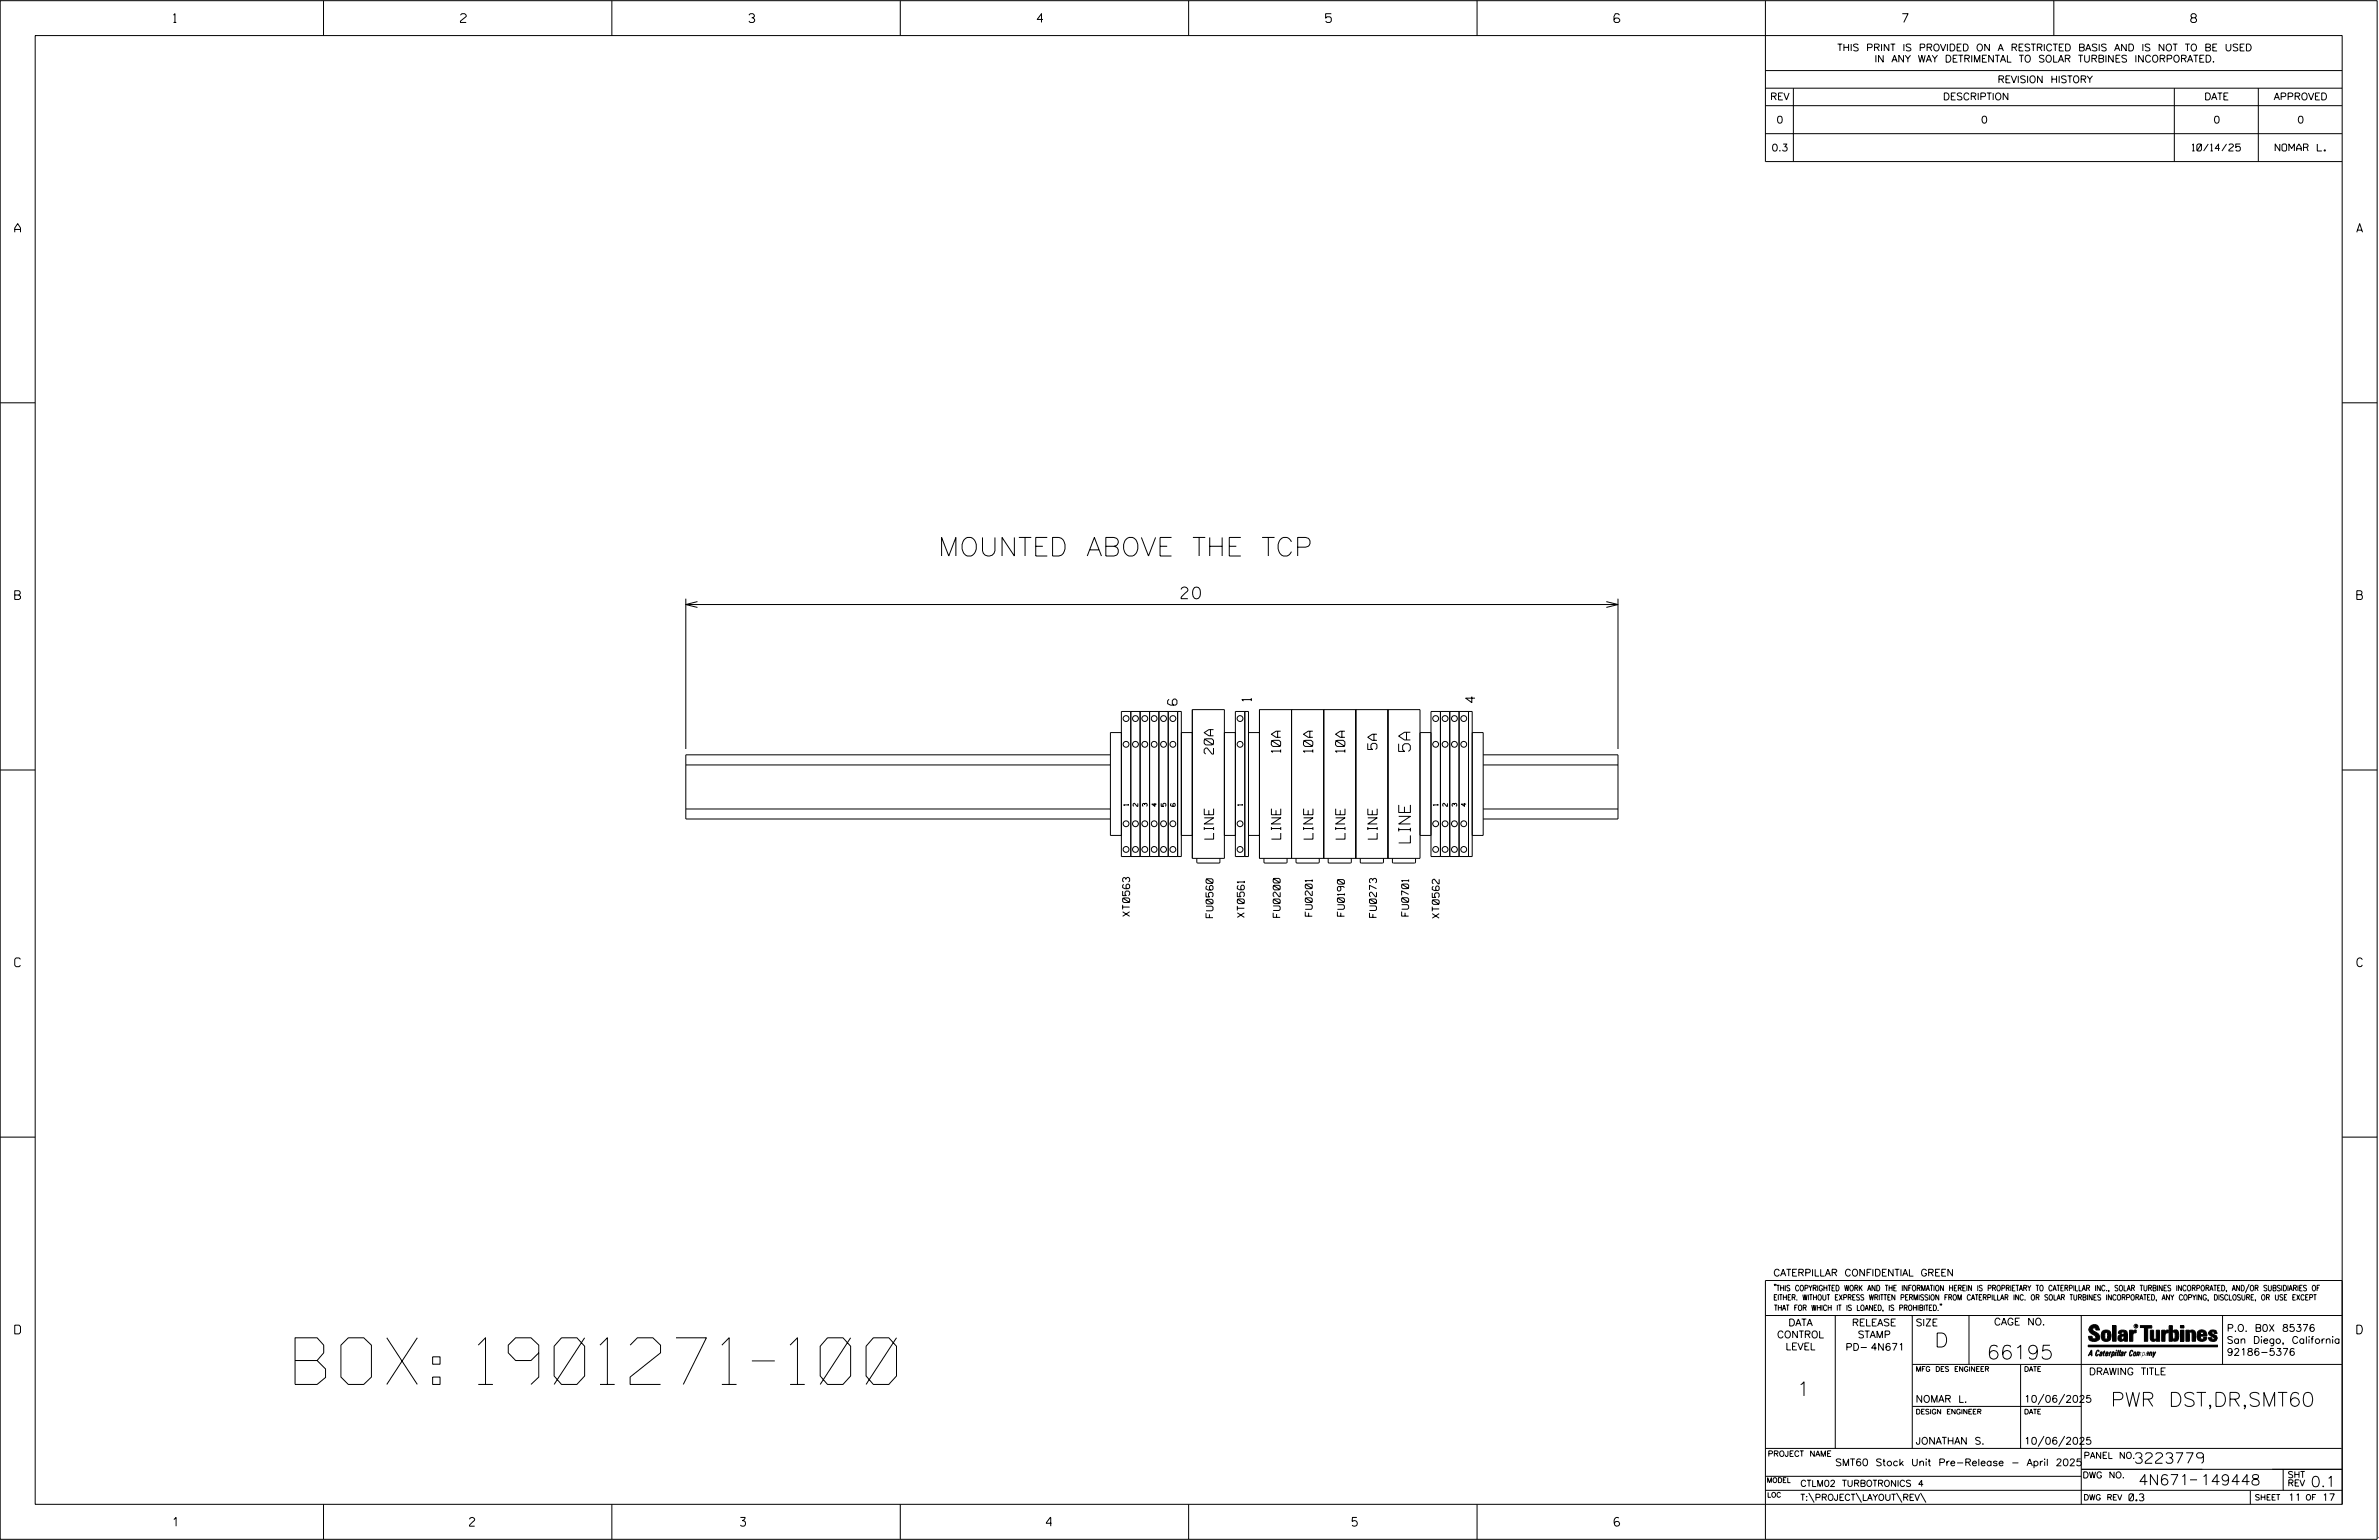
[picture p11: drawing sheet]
<svg xmlns="http://www.w3.org/2000/svg" width="864mm" height="559mm" viewBox="0 0 864 559" stroke-linecap="round" stroke-linejoin="round" font-family="sans-serif">
<defs><g id="words">
<text font-size="16.9" x="107.1" y="502.3">BOX: 1901271-100</text>
<text font-size="6.8" x="340.5" y="201.8">MOUNTED ABOVE THE TCP</text>
<g font-size="5.1">
<text x="702.3" y="488.8">D</text>
<text x="721.2" y="493.2">66195</text>
<text x="652.2" y="506.5">1</text>
<text x="766.3" y="510.3">PWR DST,DR,SMT60</text>
</g>
<g font-size="4.2">
<text x="428.7" y="217.2">20</text>
<text x="511.9" y="272.7" transform="rotate(-90 511.9 272.7)">5A</text>
<text x="512" y="305.9" transform="rotate(-90 512 305.9)">LINE</text>
</g>
<g font-size="3.8">
<text x="775.1" y="531">3223779</text>
<text x="776.3" y="538.9">4N671</text>
<text x="798.8" y="538.9">149448</text>
<text x="838.8" y="539.5">0.1</text>
</g>
<g font-size="3.4">
<text x="427.3" y="255.9" transform="rotate(-90 427.3 255.9)">6</text>
<text x="454.2" y="254.4" transform="rotate(-90 454.2 254.4)">1</text>
<text x="535.5" y="255" transform="rotate(-90 535.5 255)">4</text>
<text x="440.5" y="273.6" transform="rotate(-90 440.5 273.6)">20A</text>
<text x="464.9" y="273.1" transform="rotate(-90 464.9 273.1)">10A</text>
<text x="476.6" y="273.1" transform="rotate(-90 476.6 273.1)">10A</text>
<text x="488.2" y="273.1" transform="rotate(-90 488.2 273.1)">10A</text>
<text x="499.9" y="272" transform="rotate(-90 499.9 272)">5A</text>
<text x="440.6" y="304.5" transform="rotate(-90 440.6 304.5)">LINE</text>
<text x="464.9" y="304.5" transform="rotate(-90 464.9 304.5)">LINE</text>
<text x="476.6" y="304.5" transform="rotate(-90 476.6 304.5)">LINE</text>
<text x="488.2" y="304.5" transform="rotate(-90 488.2 304.5)">LINE</text>
<text x="499.9" y="304.5" transform="rotate(-90 499.9 304.5)">LINE</text>
</g>
<g font-size="3.2">
<text x="63" y="8.2">1</text>
<text x="167.2" y="8.2">2</text>
<text x="271.8" y="8.2">3</text>
<text x="376.5" y="8.2">4</text>
<text x="481.2" y="8.2">5</text>
<text x="690.6" y="8.2">7</text>
<text x="795.3" y="8.2">8</text>
<text x="5.4" y="84.3">A</text>
<text x="855.5" y="84.3">A</text>
<text x="5.4" y="217.5">B</text>
<text x="855.6" y="217.5">B</text>
<text x="5.4" y="350.8">C</text>
<text x="855.6" y="350.8">C</text>
<text x="5.4" y="484">D</text>
<text x="855.6" y="484">D</text>
<text x="62.8" y="553.8">1</text>
<text x="170.4" y="553.8">2</text>
<text x="268.8" y="553.8">3</text>
<text x="379.8" y="553.8">4</text>
<text x="490.8" y="553.8">5</text>
<text x="585.9" y="553.8">6</text>
</g>
<g font-size="2.5">
<text x="666.9" y="18.5">THIS PRINT IS PROVIDED ON A RESTRICTED BASIS AND IS NOT TO BE USED</text>
<text x="680.5" y="22.6">IN ANY WAY DETRIMENTAL TO SOLAR TURBINES INCORPORATED.</text>
<text x="725.1" y="30">REVISION HISTORY</text>
<text x="642.6" y="36.3">REV</text>
<text x="705.3" y="36.3">DESCRIPTION</text>
<text x="800.2" y="36.3">DATE</text>
<text x="825.4" y="36.3">APPROVED</text>
<text x="644.9" y="44.7">0</text>
<text x="719.1" y="44.7">0</text>
<text x="803.5" y="44.7">0</text>
<text x="834" y="44.7">0</text>
<text x="643.1" y="54.8">0.3</text>
<text x="795.8" y="54.8">10/14/25</text>
<text x="825.9" y="54.8">NOMAR L.</text>
<text x="410.1" y="332.5" transform="rotate(-90 410.1 332.5)">XT0563</text>
<text x="440.3" y="333" transform="rotate(-90 440.3 333)">FU0560</text>
<text x="451.7" y="332.9" transform="rotate(-90 451.7 332.9)">XT0561</text>
<text x="464.7" y="332.9" transform="rotate(-90 464.7 332.9)">FU0200</text>
<text x="476.4" y="332.4" transform="rotate(-90 476.4 332.4)">FU0201</text>
<text x="488" y="332.4" transform="rotate(-90 488 332.4)">FU0190</text>
<text x="499.7" y="332.9" transform="rotate(-90 499.7 332.9)">FU0273</text>
<text x="511.3" y="332.4" transform="rotate(-90 511.3 332.4)">FU0701</text>
<text x="522.4" y="333.2" transform="rotate(-90 522.4 333.2)">XT0562</text>
<text x="643.8" y="463">CATERPILLAR CONFIDENTIAL GREEN</text>
<text x="645.1" y="485.5">CONTROL</text>
<text x="649.2" y="481.1">DATA</text>
<text x="672.3" y="481.1">RELEASE</text>
<text x="674.4" y="485.5">STAMP</text>
<text x="695.4" y="481.1">SIZE</text>
<text x="723.8" y="480.8">CAGE NO.</text>
<text x="808.4" y="483.1">P.O. B0X 85376</text>
<text x="648.2" y="489.8">LEVEL</text>
<text x="669.9" y="490">PD- 4N671</text>
<text x="808.4" y="487.5">San Diego, California</text>
<text x="808.4" y="491.8">92186-5376</text>
<text x="758.3" y="498.9">DRAWING TITLE</text>
<text x="695.4" y="508.9">NOMAR L.</text>
<text x="734.8" y="508.9">10/06/2025</text>
<text x="695.4" y="524.1">JONATHAN S.</text>
<text x="734.8" y="524.1">10/06/2025</text>
<text x="666.2" y="531.9">SMT60 Stock Unit Pre-Release - April 2025</text>
<text x="772.8" y="544.6">0.3</text>
<text x="830.6" y="544.6">11</text>
<text x="842.9" y="544.6">17</text>
</g>
<g font-size="2.3">
<text x="756.4" y="529.2">PANEL NO.</text>
<text x="653.5" y="539.4">CTLM02 TURBOTRONICS 4</text>
<text x="756" y="536.3">DWG NO.</text>
<text x="830.4" y="539.3">REV</text>
<text x="830.4" y="536.2">SHT</text>
<text x="653.5" y="544.5">T:\PROJECT\LAYOUT\REV\</text>
</g>
<g font-size="2">
<text x="643.8" y="468.4">&quot;THIS COPYRIGHTED WORK AND THE INFORMATION HEREIN IS PROPRIETARY TO CATERPILLAR INC., SOLAR TURBINES INCORPORATED, AND/OR SUBSIDIARIES OF</text>
<text x="643.8" y="471.8">EITHER. WITHOUT EXPRESS WRITTEN PERMISSION FROM CATERPILLAR INC. OR SOLAR TURBINES INCORPORATED, ANY COPYING, DISCLOSURE, OR USE EXCEPT</text>
<text x="644" y="475.6">THAT FOR WHICH IT IS LOANED, IS PROHIBITED.&quot;</text>
<text x="641.7" y="528.5">PROJECT NAME</text>
<text x="756.3" y="544.3">DWG REV</text>
<text x="818.5" y="544.3">SHEET</text>
<text x="836.9" y="544.3">OF</text>
</g>
<g font-size="1.8">
<text x="695.4" y="497.6">MFG DES ENGINEER</text>
<text x="734.8" y="497.6">DATE</text>
<text x="695.4" y="513.1">DESIGN ENGINEER</text>
<text x="734.8" y="513.1">DATE</text>
<text x="641.3" y="538">MODEL</text>
<text x="641.5" y="543.3">LOC</text>
</g>
<g font-size="1.7">
<text x="409.6" y="292.3" transform="rotate(-90 409.6 292.3)">1</text>
<text x="413" y="292.6" transform="rotate(-90 413 292.6)">2</text>
<text x="416.4" y="292.6" transform="rotate(-90 416.4 292.6)">3</text>
<text x="419.8" y="292.6" transform="rotate(-90 419.8 292.6)">4</text>
<text x="423.2" y="292.6" transform="rotate(-90 423.2 292.6)">5</text>
<text x="451" y="292.3" transform="rotate(-90 451 292.3)">1</text>
<text x="522" y="292.3" transform="rotate(-90 522 292.3)">1</text>
<text x="525.4" y="292.6" transform="rotate(-90 525.4 292.6)">2</text>
<text x="528.8" y="292.6" transform="rotate(-90 528.8 292.6)">3</text>
<text x="532.2" y="292.6" transform="rotate(-90 532.2 292.6)">4</text>
</g>
<text font-size=".9" x="775.1" y="481.7">R</text>
</g></defs>
<g fill="none" stroke="#000" stroke-width=".36">
<path d="M.1 .2h862.8v558.4h-862.8zM12.8 12.9h837.4v533h-837.4zM117.4 .2v12.7M222.1 .2v12.7M326.8 .2v12.7M431.5 .2v12.7M536.2 .2v12.7M587.9 5.5l-.5-.5h-1l-.5 1v1.7l.5 .4h1l.6-.4v-.6l-.6-.5h-1l-.5 .5M640.9 .2v58.4h209.3M745.6 .2v12.7M640.9 25.6h209.3M640.9 32h209.3"/>
<path d="M640.9 38.3h209.3M651 32v26.6M789.3 32v26.6M819.8 32v26.6M640.9 48.5h209.3M.1 146.2h12.7M850.2 146.2h12.7M249 217.2v54.6M249 219.4h338.3M253.2 218.3l-4.2 1.1 4.2 1M583.1 218.3l4.2 1.1-4.2 1M587.3 217.2v54.6"/>
<path d="M407.1 258.2h21.7v52.6h-21.7zM410.5 258.2v52.6M413.9 258.2v52.6M417.3 258.2v52.6M420.7 258.2v52.6M424.1 258.2v52.6M427.5 258.2v52.6M432.8 257.5h11.7v54h-11.7zM448.5 258.2h4.7v52.6h-4.7zM451.9 258.2v52.6M457.2 257.5h58.3v54h-58.3zM468.8 257.5v54"/>
<path d="M480.5 257.5v54M492.2 257.5v54M503.8 257.5v54M519.5 258.2h14.9v52.6h-14.9zM522.9 258.2v52.6M526.3 258.2v52.6M529.7 258.2v52.6M533.1 258.2v52.6M.1 279.4h12.7M249 277.6h154.1M403.1 273.9h-154.1v23.3h154.1M407.1 265.8h-4v37.3h4"/>
<path d="M428.8 265.8h4M444.5 265.8h4M453.2 265.8h4M515.5 265.8h4M534.4 265.8h4v37.3h-4M538.4 273.9h48.9v23.3h-48.9M538.4 277.6h48.9M850.2 279.4h12.7M249 293.5h154.1M425.2 291.5l-.3 .8 .6 .3h.9l.2-.8-.2-.3-.6 .3v.5l.2 .3M538.4 293.5h48.9M428.8 303.1h4"/>
<path d="M434.4 311.5v1.3l.4 .4h7.7l.3-.4v-1.3M444.5 303.1h4M453.2 303.1h4M458.8 311.5v1.3l.4 .4h7.7l.3-.4v-1.3M470.5 311.5v1.3l.3 .4h7.7l.4-.4v-1.3M482.1 311.5v1.3l.4 .4h7.7l.3-.4v-1.3M493.8 311.5v1.3l.3 .4h7.8l.3-.4v-1.3M505.5 311.5v1.3l.3 .4h7.7l.4-.4v-1.3M515.5 303.1h4M.1 412.6h12.7M850.2 412.6h12.7M640.9 477.3h209.3"/>
<path d="M644.2 466.1l-.1 .4M644.7 466.1l-.2 .4M666.2 477.3v48.3M694.2 477.3v48.3M704.4 473.3l-.1 .4M704.8 473.3l-.1 .4M714.8 477.3v17.8M755.5 477.3v68.6M806.8 477.3v17.8M816.5 466l-1.4 3.1M850.2 464.6h-209.3v94M850.2 464.8v81.1"/>
<path d="M694.2 495.1h156M733.5 495.1v30.5M758.6 481.4a2.02 2.02 0 0 1 3.1-.1l.5 1.3h-1.3l-.2-.6-.4-.2-.6 .1-.1 .4 .4 .7a2.46 2.46 0 0 1 2.2 2.9 2.83 2.83 0 0 1-3.8 .3l-.3-1.3h1.3l.2 .7 .6 .3 .5-.2 .2-.5-.4-.6-1.9-1.2-.4-.9zM759.2 491.3h-.7l.7-1.2v1.9h.2l-.1-2.1-1.3 2.1 .5-.5h.7M761.3 490l.3-.2 .4 .3-.1 .3-.3-.4-.4 .3-.3 1.6h.4l.4-.5-.3 .6-.4 .1-.3-.4zM762.6 490.6l.5-.1-.1 1.4h-.9a.74 .74 0 0 1 .9-.8l-.3 .7-.5 .1 .2-.5 .6-.2v-.5l-.7 .2zM763 483.2a2.17 2.17 0 0 1 3.1 0l.3 1.4-.3 1.5a2.17 2.17 0 0 1-3.1 0l-.3-1.5zM763.6 490.5l.4-.4 .2 .6h-.3l-.3 .9 .2 .4-.3-.1zM764.1 483.7l.5-.4 .4 .3v2.2l-.4 .2-.5-.2zM764.6 491.1l.6 .2v-.7l-.4-.1-.4 .6-.1 .8h.6M764.6 491.1l-.1 .8h.4M764.6 482.6v.8"/>
<path d="M764.8 490.7l.4 .1v.3h-.6zM765 491.5l-.1 .4zM766 490.5l-.5 1.5zM766 490.8l.4-.3-.4 .4M766.9 481h1.3v5.7h-1.3zM767 490.8l.5 .1-.3 .8-.4 .2zM767.3 490.5h-.5l-.5 2M767.3 490.5a.8 .8 0 0 1 .2 1 .8 .8 0 0 1-.9 .4l-.1 .6M767.3 490.5l-.1 .2M768.1 490.5l-.4 1.5zM768.2 489.9h.3l-.1 .2h-.2zM769 489.9l-.5 2.1z"/>
<path d="M769.7 489.9l-.6 2.1zM770.1 491.4l.5-.3-.5 .8zM770.4 491.9h.1M770.6 491.1l.1-.4-.7 .2 .1-.3 .6-.1 .2 .3-.5 1.1M770.6 491.1a.74 .74 0 0 0-.8 .8h.6M771 484.8h-.7l-.3 .6 .4 .7 .5-.3 .1-2.4h-.8l-.1 .4h-1.2a1.71 1.71 0 0 1 1.8-1.3 1.71 1.71 0 0 1 1.6 1.4v2.8h-1.1l-.1-.6M771 484.2l-1.5 .1a1.41 1.41 0 0 0 0 2.4l.5 .1 1.1-.7M771.2 486.1h-.1M771.4 490.5l.1 .3 .4-.3-.9 1.5zM771.5 490.8h.1M773 482.7h1.2v.5l.5-.5 .7-.1v1h-.6l-.5 .4-.1 2.7h-1.2zM773.3 490.3l.6-.4 .4 .2-.1 .4-.3-.4a1.28 1.28 0 0 0-.5 1.8l.6-.4-.1 .4-.8 .1z"/>
<path d="M774.7 490.8l.5-.3a.88 .88 0 0 1 .2 .9 .88 .88 0 0 1-.7 .7l-.2-.2zM774.8 490.9h.5l-.3 1h-.3l-.2-.2zM775.2 490.5l-.1 .2M776.8 481h4.3v.9h-1.5v4.8h-1.3M776.8 490.6l-.8 .2v-.3l-.4 1.5 .8-1.3v1.3l.3-1.2M779.3 491.1h.4M779.6 490.5h.3l-.3 1.4M779.6 490.7h.2l-.1 .4M779.7 491.1l-.1 .4M779.7 491.1l-.4 .2M780.1 492l.4-1.5 .1 .3 .3-.3 .3 .2-.3 1.3v-1.3l-.7 1.3M780.6 482.7h1.2v2.7l.1 .4 .4 .3 .4-.7v-2.7h1.2l.1 4h-1.3v-.5l-1.1 .6-.7-.3-.3-.7z"/>
<path d="M781.6 492.5l1-2-.8 1.3-.2-1.3-.2 2M784.7 482.7h1.2v.5l.5-.5 .7-.1v1h-.5l-.6 .4-.1 2.7h-1.2zM787.4 481h1.2v2a1.4 1.4 0 0 1 2.2 .2l.1 1.4-.4 1.9-1.5 .1-.4-.5v-1l.5 .9 .5-.3v-2.1l-.5-.4-.5 .7v2.8h-1.2zM791.5 482.7h1.3v4h-1.3zM791.5 481h1.3v.9h-1.3zM793.5 482.7h1.3v.4l.7-.5 1.1 .2 .4 .6v3.3h-1.2l-.3-3.4-.7 .2v3.2h-1.3zM794.8 483.1h.1M797.7 483.2a1.92 1.92 0 0 1 2.4-.5 1.92 1.92 0 0 1 1 2.1h-2.3v.8l.6 .5 .5-.3v-.5h1.2a1.83 1.83 0 0 1-2.1 1.4 1.83 1.83 0 0 1-1.5-2.1zM798.8 484.2v.6M799.1 483.4h.6l.2 .8h-1.1zM804.6 482.9a1.84 1.84 0 0 0-2.9 .8 3.3 3.3 0 0 0 2.2 1.9l-.5 .5-.4-.3-.1-.4h-1.2l.1 .6a1.92 1.92 0 0 0 2.9 .4M804.9 483.8h-1.2l-.2-.6-.5 .1-.1 .3 .1 .3 1.8 .9"/>
<path d="M805.1 488.1h-47.1v.6h47.1M694.2 510.3h61.3M742 505.8l-2.2 3.9M749.5 505.8l-2.2 3.9M640.9 525.6h209.2M640.9 535.7h114.6M742 521.1l-2.2 3.8M749.5 521.1l-2.2 3.8M755.5 533.2h94.7M795 537h2.6M828.8 533.2v7.6M117.4 545.9v12.7"/>
<path d="M222.1 545.9v12.7M326.8 545.9v12.7M431.5 545.9v12.7M536.2 545.9v12.7M640.9 540.8h209.3M656.6 541.7l2 3.5M673.8 541.7l1.9 3.5M688.4 541.7l2 3.5M697.2 541.7l1.9 3.5M816.9 541v4.9M863.5 558h.1"/>
<circle cx="408.8" cy="270.1" r="1.06"/>
<circle cx="408.8" cy="260.7" r="1.06"/>
<circle cx="412.2" cy="270.1" r="1.05"/>
<circle cx="412.2" cy="260.7" r="1.05"/>
<circle cx="415.6" cy="260.7" r="1.06"/>
<circle cx="415.6" cy="270.1" r="1.06"/>
<circle cx="419" cy="270.1" r="1.05"/>
<circle cx="419" cy="260.7" r="1.05"/>
<circle cx="422.4" cy="270.1" r="1.05"/>
<circle cx="422.4" cy="260.7" r="1.05"/>
<circle cx="425.8" cy="260.7" r="1.06"/>
<circle cx="425.8" cy="270.1" r="1.06"/>
<circle cx="450.1" cy="270.1" r="1.06"/>
<circle cx="450.1" cy="260.7" r="1.06"/>
<circle cx="521.2" cy="270.1" r="1.06"/>
<circle cx="521.2" cy="260.7" r="1.06"/>
<circle cx="524.6" cy="270.1" r="1.05"/>
<circle cx="524.6" cy="260.7" r="1.05"/>
<circle cx="528" cy="260.7" r="1.06"/>
<circle cx="528" cy="270.1" r="1.06"/>
<circle cx="531.4" cy="260.7" r="1.06"/>
<circle cx="531.4" cy="270.1" r="1.06"/>
<circle cx="408.8" cy="298.9" r="1.06"/>
<circle cx="412.2" cy="298.9" r="1.05"/>
<circle cx="415.6" cy="298.9" r="1.06"/>
<circle cx="419" cy="298.9" r="1.05"/>
<circle cx="422.4" cy="298.9" r="1.05"/>
<circle cx="425.8" cy="298.9" r="1.06"/>
<circle cx="450.1" cy="298.9" r="1.06"/>
<circle cx="521.2" cy="298.9" r="1.06"/>
<circle cx="524.6" cy="298.9" r="1.05"/>
<circle cx="528" cy="298.9" r="1.06"/>
<circle cx="531.4" cy="298.9" r="1.06"/>
<circle cx="408.8" cy="308.2" r="1.06"/>
<circle cx="412.2" cy="308.2" r="1.06"/>
<circle cx="415.6" cy="308.2" r="1.06"/>
<circle cx="419" cy="308.2" r="1.05"/>
<circle cx="422.4" cy="308.2" r="1.06"/>
<circle cx="425.8" cy="308.2" r="1.06"/>
<circle cx="450.1" cy="308.2" r="1.06"/>
<circle cx="521.2" cy="308.2" r="1.06"/>
<circle cx="524.6" cy="308.2" r="1.06"/>
<circle cx="528" cy="308.2" r="1.06"/>
<circle cx="531.4" cy="308.2" r="1.06"/>
<circle cx="775.4" cy="481.2" r=".69"/>
</g>
<g fill="#000">
<path d="M768.1 490.5l-.4 1.5zM768.2 489.9h.3l-.1 .2h-.2zM769 489.9l-.5 2.1zM769.7 489.9l-.6 2.1zM791.5 481h1.3v.9h-1.3zM791.5 482.7h1.3v4h-1.3zM758 488.1h47.1v.6h-47.1z"/>
<path d="M759.2 489.9l-1.2 2.1 .5-.5h.7v.5h.2zM759.2 490.1v1.2h-.7z" fill-rule="evenodd"/>
<path d="M758.6 481.4a2.02 2.02 0 0 1 3.1-.1l.5 1.3h-1.3l-.2-.6-.4-.2-.6 .1-.1 .4 .4 .7a2.46 2.46 0 0 1 2.2 2.9 2.83 2.83 0 0 1-3.8 .3l-.3-1.3h1.3l.2 .7 .6 .3 .5-.2 .2-.5-.4-.6-1.9-1.2-.4-.9z" fill-rule="evenodd"/>
<path d="M761.3 490l.3-.2 .4 .3-.1 .3-.3-.4-.4 .3-.3 1.6h.4l.4-.5-.3 .6-.4 .1-.3-.4z" fill-rule="evenodd"/>
<path d="M762.6 490.6l.5-.1-.1 1.4h-.9a.74 .74 0 0 1 .9-.8l-.6 .3-.2 .5 .5-.1 .3-.6v-.5l-.7 .2z" fill-rule="evenodd"/>
<path d="M763.6 490.5l.4-.4 .2 .6h-.3l-.3 .9 .2 .4-.3-.1z" fill-rule="evenodd"/>
<path d="M764.8 490.5l.5 .3-.1 .5h-.6l.6-.2v-.3l-.4-.1-.3 1.2h.4l.3-.4-.6 .6-.3-.2v-.4z" fill-rule="evenodd"/>
<path d="M763 483.2a2.17 2.17 0 0 1 3.1 0l.3 1.4-.3 1.5a2.17 2.17 0 0 1-3.1 0l-.3-1.5zM764.1 483.7v2.1l.5 .2 .4-.2v-2.2l-.4-.3z" fill-rule="evenodd"/>
<path d="M766 490.5v.3l.4-.1-.4 .2-.5 1.1z" fill-rule="evenodd"/>
<path d="M766.8 490.5l-.5 2 .3-.6a.71 .71 0 0 0 .9-.5 .71 .71 0 0 0-.4-.9zM767 490.8l.5 .1-.3 .8-.4 .2z" fill-rule="evenodd"/>
<path d="M766.9 481h1.3v5.7h-1.3z" fill-rule="evenodd"/>
<path d="M770.1 490.6l.6-.1 .2 .3-.4 1.2-.5 .1-.2-.5 .3-.5h.5l-.7 .5v.3l.4-.1 .4-.9-.5-.2-.2 .2z" fill-rule="evenodd"/>
<path d="M769.4 482.8l-.5 1h1.2l.1-.4h.8v.8l-1.5 .1a1.41 1.41 0 0 0 0 2.4l.5 .1 1.1-.7 .1 .6h1.1v-2.8a1.79 1.79 0 0 0-2.4-1.2zM770.3 484.8h.7l-.1 1-.5 .3-.4-.7z" fill-rule="evenodd"/>
<path d="M771.4 490.5l.1 .3 .4-.3-.9 1.5z" fill-rule="evenodd"/>
<path d="M773 482.7h1.2v.5l.5-.5 .7-.1v1h-.6l-.5 .4-.1 2.7h-1.2z" fill-rule="evenodd"/>
<path d="M773.3 490.3l.6-.4 .4 .2-.1 .4-.3-.4a1.28 1.28 0 0 0-.5 1.8l.6-.4-.3 .5h-.6z" fill-rule="evenodd"/>
<path d="M774.7 490.8l-.2 1.1h.7a.96 .96 0 0 0 0-1.4zM774.8 490.9h.5l-.1 .6-.5 .4-.2-.2z" fill-rule="evenodd"/>
<path d="M776 490.5v.3l.4-.3 .2 .3 .7-.2-.3 1.4v-1.3l-.6 1.3v-1.3l-.8 1.3z" fill-rule="evenodd"/>
<path d="M776.8 481h4.3v.9h-1.5v4.8h-1.3v-4.8h-1.5z" fill-rule="evenodd"/>
<path d="M777.9 490.5l-.5 2 .3-.6a.71 .71 0 0 0 .9-.5 .71 .71 0 0 0-.4-.9zM778.1 490.8l.3-.1 .1 .4-.5 .8-.2-.5z" fill-rule="evenodd"/>
<path d="M779.3 490.6l.6-.1-.3 1.5-.7-.1a.67 .67 0 0 1 .8-.8l-.6 .3-.1 .5 .4-.1 .4-.9-.4-.2-.3 .2z" fill-rule="evenodd"/>
<path d="M780.5 490.5l.1 .3 .3-.3 .3 .2-.3 1.3v-1.3l-.8 1.3z" fill-rule="evenodd"/>
<path d="M780.6 482.7h1.2v2.7l.1 .4 .4 .3 .4-.7v-2.7h1.2l.1 4h-1.3v-.5l-1.1 .6-.7-.3-.3-.7z" fill-rule="evenodd"/>
<path d="M781.6 490.5l.2 1.3 .8-1.3-1.2 2z" fill-rule="evenodd"/>
<path d="M784.7 482.7h1.2v.5l.5-.5 .7-.1v1h-.5l-.6 .4-.1 2.7h-1.2z" fill-rule="evenodd"/>
<path d="M787.4 481h1.2v2a1.4 1.4 0 0 1 2.2 .2l.1 1.4-.4 1.9-1.5 .1-.4-.5v-1l.5 .9 .5-.3v-2.1l-.5-.4-.5 .7v2.8h-1.2z" fill-rule="evenodd"/>
<path d="M793.5 482.7h1.3v.4a1.29 1.29 0 0 1 2.2 .3v3.3h-1.2l-.3-3.4-.7 .2v3.2h-1.3z" fill-rule="evenodd"/>
<path d="M797.7 483.2a1.92 1.92 0 0 1 2.4-.5 1.92 1.92 0 0 1 1 2.1h-2.3v.8l.6 .5 .5-.3v-.5h1.2a1.83 1.83 0 0 1-2.1 1.4 1.83 1.83 0 0 1-1.5-2.1zM799.1 483.4l-.3 .8h1.1l-.2-.8z" fill-rule="evenodd"/>
<path d="M801.9 483.2a1.94 1.94 0 0 1 3 .1v.5h-1.2l-.2-.6-.5 .1-.1 .3 .1 .3 1.8 .9a1.2 1.2 0 0 1 .1 1.3 1.2 1.2 0 0 1-1.2 .7l-1.6-.4-.4-1h1.2l.1 .4 .4 .3 .5-.5a3.3 3.3 0 0 1-2.2-1.9z" fill-rule="evenodd"/>
<circle cx="761.4" cy="492" r=".07"/>
<circle cx="762.2" cy="485.1" r=".07"/>
<circle cx="769.3" cy="492" r=".07"/>
<circle cx="773.1" cy="486.7" r=".07"/>
<circle cx="791.5" cy="486.7" r=".07"/>
<circle cx="791.5" cy="481" r=".07"/>
<circle cx="794.8" cy="486.7" r=".07"/>
</g>
<use href="#words"/>
</svg>
